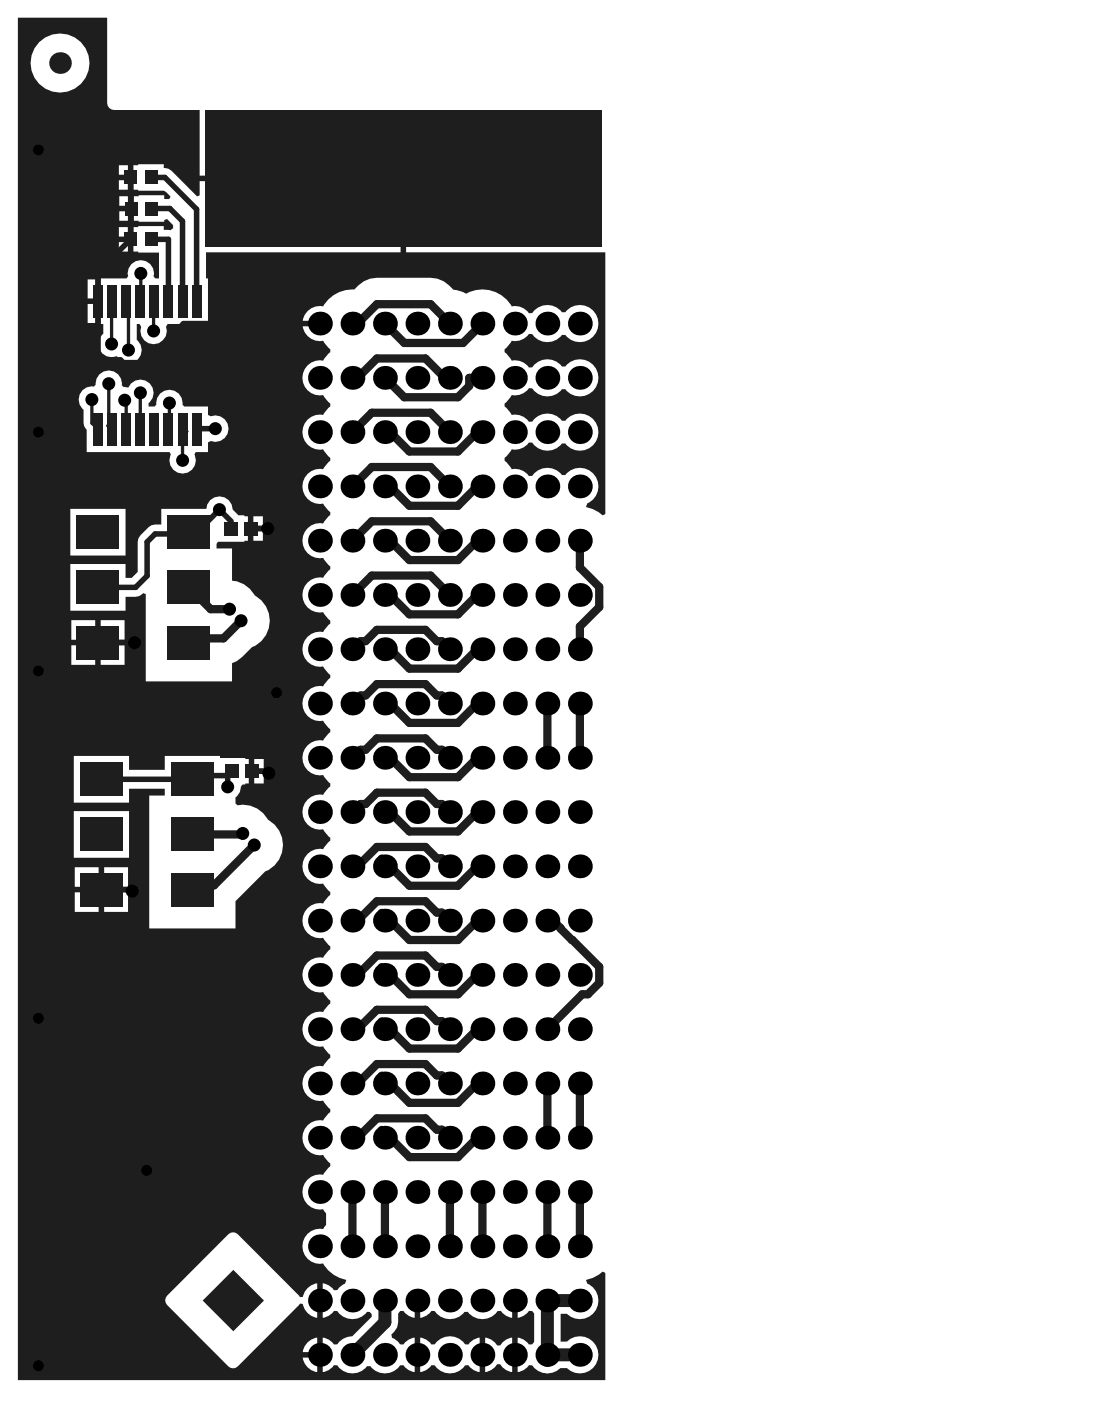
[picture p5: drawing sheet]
<svg xmlns="http://www.w3.org/2000/svg" width="171mm" height="215mm" viewBox="0 0 171 215" stroke-linecap="round" stroke-linejoin="round" font-family="sans-serif">
<path d="M2.7 2.7h13.7v13.1a1.08 1.08 0 0 0 1.1 1.1h13.1v10h31.3v.5h.4v11.3h30.6v40.1l-.5 .2-.5-.4-.9-.5-1.1-.3 .2-.6 .3-.1a2.84 2.84 0 0 0 .7-4.4 2.84 2.84 0 0 0-4.4 .1h-.5l-.2-.2a2.82 2.82 0 0 0-4.3 .4h-.6a2.55 2.55 0 0 0-2.6-1l-1.1-1.4v-.4l1.1-1.3 .5 .1a2.68 2.68 0 0 0 2.2-1.1h.5l.3 .4a2.81 2.81 0 0 0 4.2-.3h.5l.2 .3a2.84 2.84 0 0 0 4.1-.1 2.84 2.84 0 0 0-.2-4.1 2.84 2.84 0 0 0-4.1 .4h-.5l-.2-.3a2.82 2.82 0 0 0-4.3 .5h-.6a2.55 2.55 0 0 0-2.6-1.1l-1.1-1.3v-.4l1.1-1.3h.5a2.68 2.68 0 0 0 2.2-1.1l.5 .1 .3 .4a2.81 2.81 0 0 0 4.2-.3h.5l.2 .3a2.84 2.84 0 0 0 4.1-.1 2.84 2.84 0 0 0-.2-4.1 2.84 2.84 0 0 0-4.1 .4h-.5l-.2-.3a2.82 2.82 0 0 0-4.3 .4h-.6a2.55 2.55 0 0 0-2.6-1l-1.1-1.3v-.4l1.1-1.3h.5a2.68 2.68 0 0 0 2.2-1.1h.5l.3 .4a2.81 2.81 0 0 0 4.2-.2h.5l.2 .2a2.84 2.84 0 0 0 4.1 0 2.84 2.84 0 0 0-.2-4.1 2.84 2.84 0 0 0-4.1 .4h-.5l-.2-.3a2.82 2.82 0 0 0-4.3 .4h-.6a2.55 2.55 0 0 0-2.6-1 5.1 5.1 0 0 0-7-2l-.5-.2-1.4-.4-1.5-1.3-1-.4-1-.1h-8.3a4.5 4.5 0 0 0-3.5 1.8 5.1 5.1 0 0 0-4.7 2.6 2.68 2.68 0 0 0-3.2 2.6 2.68 2.68 0 0 0 3.2 2.7l1.1 1.3v.4l-1.1 1.3-.5-.1a2.69 2.69 0 0 0-2.7 3 2.69 2.69 0 0 0 3.2 2.4l1.1 1.3v.4l-1.1 1.3h-.5a2.69 2.69 0 0 0-2.7 2.9 2.69 2.69 0 0 0 3.2 2.4l1.1 1.3v.4l-1.1 1.4-.5-.1a2.69 2.69 0 0 0-2.7 2.9 2.69 2.69 0 0 0 3.2 2.4l1.1 1.3v.5l-1.1 1.3-.5-.1a2.69 2.69 0 0 0-2.7 2.9 2.69 2.69 0 0 0 3.2 2.4l1.1 1.4v.4l-1.1 1.3-.5-.1a2.69 2.69 0 0 0-2.7 3 2.69 2.69 0 0 0 3.2 2.4l1.1 1.3v.4l-1.1 1.3h-.5a2.69 2.69 0 0 0-2.7 2.9 2.69 2.69 0 0 0 3.2 2.4l1.1 1.3v.4l-1.1 1.3h-.5a2.69 2.69 0 0 0-2.7 2.9 2.69 2.69 0 0 0 3.2 2.4l1.1 1.3v.5l-1.1 1.3-.5-.1a2.69 2.69 0 0 0-2.7 2.9 2.69 2.69 0 0 0 3.2 2.4l1.1 1.4v.4l-1.1 1.3-.5-.1a2.69 2.69 0 0 0-2.7 3 2.69 2.69 0 0 0 3.2 2.4l1.1 1.3v.4l-1.1 1.3h-.5a2.69 2.69 0 0 0-2.7 2.9 2.69 2.69 0 0 0 3.2 2.4l1.1 1.3v.4l-1.1 1.3h-.5a2.69 2.69 0 0 0-2.7 2.9 2.69 2.69 0 0 0 3.2 2.4l1.1 1.3v.4l-1.1 1.4-.5-.1a2.69 2.69 0 0 0-2.7 2.9 2.69 2.69 0 0 0 3.2 2.4l1.1 1.4v.4l-1.1 1.3-.5-.1a2.69 2.69 0 0 0-2.7 3 2.69 2.69 0 0 0 3.2 2.4l1.1 1.3v.4l-1.1 1.3-.5-.1a2.69 2.69 0 0 0-2.7 3 2.69 2.69 0 0 0 3.2 2.4l1.1 1.3v.4l-1.1 1.3h-.5a2.69 2.69 0 0 0-2.7 2.9 2.69 2.69 0 0 0 3.2 2.4l1.1 1.3v.4l-1.1 1.4-.5-.1a2.69 2.69 0 0 0-2.7 2.9 2.69 2.69 0 0 0 3.2 2.4l.4 .7v1.7l-.4 .7-.5-.1a2.69 2.69 0 0 0-2.7 3 2.69 2.69 0 0 0 3.2 2.4 5.4 5.4 0 0 0 3.5 2.5l-.2 .6-.8 .5-.4 .4h-.5a2.42 2.42 0 0 0-1.7-1v5.3a2.53 2.53 0 0 0 1.8-1.1l.4 .1 .4 .4a2.81 2.81 0 0 0 4.2-.3h.4l.3 .3v.4l-3 3a2.74 2.74 0 0 0-2.3 1.2l-.5 .1a2.42 2.42 0 0 0-1.7-1.1v5.3a2.53 2.53 0 0 0 1.8-1.1l.4 .1 .4 .4a2.81 2.81 0 0 0 4.2-.3h.5l.2 .3a2.82 2.82 0 0 0 4.4-.4h.5a2.42 2.42 0 0 0 1.7 1v-5.3a2.53 2.53 0 0 0-1.7 1.1l-.5-.1-.3-.4-1-.5-.1-.5 .9-1.2 .2-.7v-1.4l.3-.3 .5-.1a2.42 2.42 0 0 0 1.7 1.1v-2.7h.9v2.7l.2-.1a2.65 2.65 0 0 0 1.5-1l.5 .1 .3 .4a2.81 2.81 0 0 0 4.2-.3h.6l.2 .3a2.82 2.82 0 0 0 4.3-.4l.5-.1a2.42 2.42 0 0 0 1.8 1.1v-2.7h.8v2.7l.3-.1a2.64 2.64 0 0 0 1.5-1l.5 .1 .2 .3v4.4l-.2 .3-.6 .1a2.42 2.42 0 0 0-1.7-1.1v5.3a2.53 2.53 0 0 0 1.8-1.1l.5 .1 .3 .4a2.79 2.79 0 0 0 4 0h1l.5 .4a2.85 2.85 0 0 0 3.8-.8 2.85 2.85 0 0 0-.5-3.8 2.85 2.85 0 0 0-3.8 .1h-1v-4.2h1l.5 .4a2.84 2.84 0 0 0 4-1.2 2.84 2.84 0 0 0-1.4-3.8l-.2-.6a4.9 4.9 0 0 0 2.5-1.3l.5 .2v16.4h-90.2zM4.7 9.7a4.5 4.5 0 0 0 9 0 4.5 4.5 0 0 0-9 0zM18.2 25.3v1.5h1.4v-1.5zM18.2 27.6v1.5h1.4v-1.5zM20.5 25.3v3.8h.7v.1h3.9l1 .9-.1 .4h-.8v-.6h-3.9v.2h-.8v3.8h.8v.1h3.9v-.2l.4-.2 1 .9v.5l-.5 .3h-1v-.6h-3.9v.1h-.7v3.8h.7v.1h3.2v4h-.6l-.3-.3a2 2 0 0 0-1.9-2.5 2 2 0 0 0-1.9 2.5l-.3 .3h-3.9v7h.3v1.5a2.01 2.01 0 0 0-.4 2.6 2.01 2.01 0 0 0 2.5 .8 2.01 2.01 0 0 0 3.1 .7 2.01 2.01 0 0 0 0-3.2v-2.4h.4l.3 .4a2.02 2.02 0 0 0 1.9 2.7 2.02 2.02 0 0 0 1.9-2.7l.2-.4h6.2v-7h-.3v-4h29.9v-10.9h-30.9v2.2l-.4 .1-3.9-3.9-.5-.3-.7-.1v-.6h-3.9v.1zM18.3 30.1v1.5h1.4v-1.5zM18.3 32.4v1.5h1.4v-1.5zM18.2 34.8v1.5h1.4v-1.5zM18.2 37.1v1.5h1.4v-1.5zM13.4 42.8v3h1.2v-3zM13.4 46.6v2.9h1.2v-2.9zM12.7 59.8a2 2 0 0 0 .1 3v2.1l.1 .5 .4 .5v3.4h12.7l.2 .4a2.02 2.02 0 0 0 1.8 2.9 2.02 2.02 0 0 0 1.8-2.9l.2-.4h1.9v-1.5l.4-.2a2.03 2.03 0 0 0 2.8-1.9 2.03 2.03 0 0 0-2.8-1.9l-.4-.2v-1.3h-3.7l-.2-.3a2.01 2.01 0 0 0-2-2.2 2.01 2.01 0 0 0-2 2.2l-.3 .3h-.9v-.5a2.02 2.02 0 0 0 0-3.2 2.02 2.02 0 0 0-3.1 .8h-.7l-.3-.3a2.01 2.01 0 0 0-2-2.3 2.01 2.01 0 0 0-2 2.2l-.3 .3-.3-.1-.8 .2zM38.9 79.2v1.4h1.4v-1.4zM38.9 81.5v1.4h1.4v-1.4zM10.8 78v7.2h8.5v-7.2zM10.8 86.5v7.2h8.5v-2.2h1.5l.6-.1 .6-.4 .4 .1v13.4h13.2v-2.8l.7-.3 .8-.6 1.6-1.6a4.4 4.4 0 0 0 2.7-3.9 4.4 4.4 0 0 0-2.4-4.1 4.3 4.3 0 0 0-3.4-2.2v-4.9h-2.4v-.7l.2-.3h4.1v-.2h.5v-3.7h-.5v-.2h-1l-.8-.9a2.02 2.02 0 0 0-2-2 2.02 2.02 0 0 0-2 1.9h-7v2.4h-.9a3.7 3.7 0 0 0-2.7 2.7v4.6l-.9 .9h-.9v-2.1zM15.4 95.1v3h3.7v-3zM10.9 95.1v3h3.7v-3zM15.4 99v3h3.7v-3zM10.9 99v3h3.7v-3zM39 116.4v1.4h1.5v-1.4zM11.3 115.9v7.2h8.5v-2.1h5.5v1h-2.4v20.4h13.2v-4.2l4.6-4.6a4.4 4.4 0 0 0 2.7-3.9 4.4 4.4 0 0 0-2.3-4.1 4.3 4.3 0 0 0-4.7-2.1l-.3-.3v-.9a1.87 1.87 0 0 0 .9-1.7l.2-.3h.4v-.2h.6v-3.7h-.6v-.2h-3.9v-.3h-8.4v2.2h-5.5v-2.2zM39 118.7v1.4h1.5v-1.4zM11.3 124.4v7.1h8.5v-7.1zM16 133v3h3.6v-3zM11.5 133v3h3.6v-3zM16 136.8v3h3.6v-3zM11.5 136.8v3h3.6v-3zM35 189.3l-9.4 9.4a1.02 1.02 0 0 0 0 1.4l9.4 9.4a1.01 1.01 0 0 0 1.5 0l9.5-9.6 .5 .1a2.59 2.59 0 0 0 2.2 2.1v-5.3a2.66 2.66 0 0 0-2.3 2.1h-.4l-9.5-9.6a1.01 1.01 0 0 0-1.5 0zM64.5 205.1v5.3a2.53 2.53 0 0 0 1.7-1.1l.5 .1a2.8 2.8 0 0 0 4.6 0l.5-.1a2.57 2.57 0 0 0 1.8 1.1v-5.3a2.53 2.53 0 0 0-1.8 1.1l-.5-.1a2.8 2.8 0 0 0-4.6 0l-.5 .1a2.57 2.57 0 0 0-1.7-1.1zM74.4 205.1v5.3a2.88 2.88 0 0 0 2-1.2h.2a3.4 3.4 0 0 0 2 1.2v-5.3a2.48 2.48 0 0 0-1.9 1.2h-.3a3.4 3.4 0 0 0-2-1.2zM47.2 205.9l-.4 .5-.4 .9h2.3v-2.2l-1 .3zM46.4 208.2a2.58 2.58 0 0 0 2.3 2.2v-2.2z" fill="#1e1e1e"/>
<path d="M20 36.7l-5 5v4.5M23.2 36.7h2.6v9.5M23.2 27.2h2.1M23.2 32h2.9M30.2 32.1v14.1M15 55.1l3.5 .1 .4 .4M33 65.7h-2.7l-.1 .1M23.8 81.9l-1.2 1.2v5.2M29 81.6h1.2M34.9 118.9v1.8M15.6 136.4h4.4l.3 .2" fill="none" stroke="#1e1e1e" stroke-width=".84"/>
<path d="M16.7 58.8v6.4l-.2 .1 .7 .5M17.2 46.2l-.1 .1v6.4M19.4 46.2l.3 .3v7.2M21.6 41.9v4.2l-.1 .1M23.7 46.2l-.1 .1v4.5M19.1 61.4v-.2l.3-.2v4.8M21.5 60.2v5.6M26 61.8v3.9l-.2 .1M28 65.8l.3 .4h.4l-.7 .6v3.8" fill="none" stroke="#1e1e1e" stroke-width=".51"/>
<g fill="none" stroke="#1e1e1e" stroke-width="1.3">
<path d="M74 57.9h-2v1.3l-1.7 1.7M74 49.6l-3 3M59.8 66.2l-.7 .1M59.8 74.5l-.7 .1M74 74.6h.1M74 66.3h.1M74 66.3v-.8l-3.7 3.7M74 74.6v-.8l-3.7 3.8M29 90.1l3.3 3.3M29.6 97.9l-.6 .6M57.8 96.6l-1.7 1.7M59.8 82.9h-.7"/>
<path d="M59.8 91.2h-.7M59.8 99.5l-.7 .1M65.3 96.6l1.7 1.7M74 99.6h.1M74 82.9h.1M74 82.1v.8M74 91.2v-.8l-3.7 3.8M74 99.6v-.8l-3.7 3.7M74 91.2h.1M57.8 113.2l-1.7 1.8M57.8 104.9l-1.7 1.8M59.8 107.8l-.7 .1"/>
<path d="M59.8 116.1l-.7 .1M65.3 113.2l1.7 1.8M65.3 104.9l1.7 1.8M74 116.2h.1M74 107.9h.1M74 107.9v-.8l-3.7 3.8M74 116.2v-.8l-3.7 3.8M32.8 135.8h-2.7l-.6 .6M37.2 127.8l-.1 .2M57.8 121.6l-1.7 1.7M58.6 131.7l.7 .7v-.1M58.6 140l.7 .7v-.1"/>
<path d="M59.8 124.5h-.7M65.3 129.9l1.7 1.7M65.3 121.6l1.7 1.7M65.3 138.2l1.7 1.7M74 124.5h.1M74 124.5v-.8l-3.7 3.8M74 132.1v.8M58.6 148.3l.7 .7v-.1M58.6 156.6l.7 .7v-.1M65.3 154.9l1.7 1.7M65.3 146.5l1.7 1.8M74 141.2v-.8l-3.7 3.7"/>
<path d="M74 149.5v-.8l-3.7 3.8M74 157.8v-.8l-3.7 3.8M84 141.2h.8l3 2.9M91.9 148.3v2.4M58.6 164.9l.7 .7M58.6 173.3l.7 .7v-.1M65.3 163.2l1.7 1.7M65.3 171.5l1.7 1.7M74 166.1v-.7l-3.7 3.7M74 174.5v-.8l-3.7 3.7"/>
</g>
<path d="M59.1 199.4v3.4" fill="none" stroke="#1e1e1e" stroke-width="2"/>
<circle cx="84" cy="199.4" r=".99" fill="#1e1e1e"/>
<path d="M89 199.4h-5v9.2l.8-.8h4.2M59.1 202.8l-5 5" fill="none" stroke="#1e1e1e" stroke-width="2"/>
<g fill="none" stroke="#1e1e1e" stroke-width="1.3">
<path d="M54.1 57.9h.8l2.9-2.9h7.5l2.9 2.9h.8M55.3 49.2l2.5-2.6h8.3l2.5 2.6v.8M59.1 57.9l2.9 3h8.3M59.1 49.6l2.9 3h9M54.1 66.3l2.9-3h9.1l2.9 3M54.1 74.6l2.9-3h9.1l2.9 3M59.8 74.5l3 3.1h7.5M59.8 66.2l3 3h7.5M32.3 93.4h2.9M37 95.2l-2.7 2.7h-4.7M54.1 91.2l2.9-2.9h9.1l2.9 2.9M54.1 82.9l2.9-3h9.1l2.9 3"/>
<path d="M56.1 98.3h-.8l-1.2 1.3M57.8 96.6h7.5M59.8 99.5l3 3h7.5M59.8 91.2l3 3h7.5M67 98.3h.8l1.2 1.3M74 82.1l-3.7 3.8h-7.5l-3-3M89 82.9v4.1l2.9 3v3.1l-2.9 3v3.5M56.1 115h-.8l-1.2 1.2M56.1 106.7h-.8l-1.2 1.2M57.8 113.2h7.5M57.8 104.9h7.5M59.8 107.8l3 3.1h7.5"/>
<path d="M59.8 116.1l3 3.1h7.5M67 115h.8l1.2 1.2M67 106.7h.8l1.2 1.2M84 107.9v8.3M89 107.9v8.3M29.5 128h7.6M39 129.6l-6.2 6.2M56.1 123.3h-.8l-1.2 1.2M57.8 121.6h7.5M59.8 124.5l3 3h7.5M65.3 138.2h-7.5l-2.6 2.7M65.3 129.9h-7.5l-2.6 2.6"/>
<path d="M67 139.9h.8l1.2 1.3M67 131.6h.8l1.2 1.3M67 123.3h.8l1.2 1.2M74 132.1l-3.7 3.7h-7.5l-3.5-3.5M59.3 148.9l3.5 3.6h7.5M59.3 157.2l3.5 3.6h7.5M59.3 140.6l3.5 3.5h7.5M65.3 154.9h-7.5l-2.6 2.6M65.3 146.5h-7.5l-2.6 2.7M67 156.6h.8l1.2 1.2M67 148.3h.8l1.2 1.2M87.8 144.1l4.1 4.2"/>
<path d="M91.9 150.7l-1.7 1.8h-.9l-5.3 5.3M59.3 173.9l3.5 3.5h7.5M59.3 165.6l3.5 3.5h7.5M65.3 171.5h-7.5l-2.6 2.7M65.3 163.2h-7.5l-2.6 2.6M67 164.9h.8l1.2 1.2M67 173.2h.8l1.2 1.3M84 166.1v8.4M89 166.1v8.4M54.1 182.8v8.3M59.1 182.8v8.3M69 182.8v8.3"/>
<path d="M74 182.8v8.3M84 182.8v8.3M89 182.8v8.3"/>
</g>
<g fill="none" stroke="#1e1e1e" stroke-width=".84">
<path d="M20 27.2v9.5M25.3 27.2l4.9 4.9M26.1 32l1.9 1.9v12.3M15 46.2v8.9M49.1 49.6h-20.9l-6 6h-3.3M35.5 79.9l-1.8-1.7-3.5 3.4M15 98.5l5.6 .1M22.6 88.3l-1.8 1.8h-5.8M23.8 81.9h5.2M38.5 81h2.6M15.6 119.5h13.9M30.1 118.9h4.8"/>
<path d="M38.6 118.3h2.3l.3 .3h.5"/>
</g>
<path d="M14.1 61.3v3.6l.9 .9" fill="none" stroke="#1e1e1e" stroke-width=".51"/>
<g fill="#000">
<circle cx="5.9" cy="23" r=".83"/>
<circle cx="40.3" cy="27.4" r="6.5"/>
<circle cx="61.9" cy="27.4" r="10"/>
<circle cx="75.7" cy="36.3" r=".83"/>
<circle cx="83.4" cy="27.4" r="6.5"/>
<circle cx="16.7" cy="58.8" r="1"/>
<circle cx="17.1" cy="52.7" r="1"/>
<circle cx="19.7" cy="53.7" r="1"/>
<circle cx="21.6" cy="41.9" r="1"/>
<circle cx="23.6" cy="50.8" r="1"/>
<circle cx="49.1" cy="57.9" r="1.83"/>
<circle cx="49.1" cy="49.6" r="1.83"/>
<circle cx="54.1" cy="57.9" r="1.83"/>
<circle cx="54.1" cy="49.6" r="1.83"/>
<circle cx="59.1" cy="57.9" r="1.83"/>
<circle cx="59.1" cy="49.6" r="1.83"/>
<circle cx="64" cy="57.9" r="1.83"/>
<circle cx="64" cy="49.6" r="1.83"/>
<circle cx="69" cy="49.6" r="1.83"/>
<circle cx="69" cy="57.9" r="1.83"/>
<circle cx="74" cy="49.6" r="1.83"/>
<circle cx="74" cy="57.9" r="1.83"/>
<circle cx="79" cy="49.6" r="1.83"/>
<circle cx="79" cy="57.9" r="1.83"/>
<circle cx="84" cy="49.6" r="1.83"/>
<circle cx="84" cy="57.9" r="1.83"/>
<circle cx="89" cy="57.9" r="1.83"/>
<circle cx="89" cy="49.6" r="1.83"/>
<circle cx="5.9" cy="66.3" r=".83"/>
<circle cx="14.1" cy="61.3" r="1"/>
<circle cx="19.1" cy="61.4" r="1"/>
<circle cx="21.5" cy="60.2" r="1"/>
<circle cx="26" cy="61.8" r="1"/>
<circle cx="28" cy="70.6" r="1"/>
<circle cx="33" cy="65.7" r="1"/>
<circle cx="33.7" cy="78.2" r="1"/>
<circle cx="49.1" cy="74.6" r="1.83"/>
<circle cx="49.1" cy="66.3" r="1.83"/>
<circle cx="54.1" cy="66.3" r="1.83"/>
<circle cx="54.1" cy="74.6" r="1.83"/>
<circle cx="59.1" cy="66.3" r="1.83"/>
<circle cx="59.1" cy="74.6" r="1.83"/>
<circle cx="64" cy="74.6" r="1.83"/>
<circle cx="64" cy="66.3" r="1.83"/>
<circle cx="69" cy="66.3" r="1.83"/>
<circle cx="69" cy="74.6" r="1.83"/>
<circle cx="74" cy="74.6" r="1.83"/>
<circle cx="74" cy="66.3" r="1.83"/>
<circle cx="79" cy="66.3" r="1.83"/>
<circle cx="79" cy="74.6" r="1.83"/>
<circle cx="84" cy="66.3" r="1.83"/>
<circle cx="84" cy="74.6" r="1.83"/>
<circle cx="89" cy="66.3" r="1.83"/>
<circle cx="89" cy="74.6" r="1.83"/>
<circle cx="20.6" cy="98.6" r="1"/>
<circle cx="35.2" cy="93.4" r="1"/>
<circle cx="37" cy="95.2" r="1"/>
<circle cx="41.1" cy="81" r="1"/>
<circle cx="49.1" cy="99.6" r="1.83"/>
<circle cx="49.1" cy="82.9" r="1.83"/>
<circle cx="49.1" cy="91.2" r="1.83"/>
<circle cx="54.1" cy="82.9" r="1.83"/>
<circle cx="54.1" cy="91.2" r="1.83"/>
<circle cx="54.1" cy="99.6" r="1.83"/>
<circle cx="59.1" cy="91.2" r="1.83"/>
<circle cx="59.1" cy="99.6" r="1.83"/>
<circle cx="59.1" cy="82.9" r="1.83"/>
<circle cx="64" cy="91.2" r="1.83"/>
<circle cx="64" cy="99.6" r="1.83"/>
<circle cx="64" cy="82.9" r="1.83"/>
<circle cx="69" cy="91.2" r="1.83"/>
<circle cx="69" cy="99.6" r="1.83"/>
<circle cx="69" cy="82.9" r="1.83"/>
<circle cx="74" cy="91.2" r="1.83"/>
<circle cx="74" cy="99.6" r="1.83"/>
<circle cx="74" cy="82.9" r="1.83"/>
<circle cx="79" cy="91.2" r="1.83"/>
<circle cx="79" cy="99.6" r="1.83"/>
<circle cx="79" cy="82.9" r="1.83"/>
<circle cx="84" cy="91.2" r="1.83"/>
<circle cx="84" cy="99.6" r="1.83"/>
<circle cx="84" cy="82.9" r="1.83"/>
<circle cx="89" cy="91.2" r="1.83"/>
<circle cx="89" cy="99.6" r="1.83"/>
<circle cx="89" cy="82.9" r="1.83"/>
<circle cx="5.9" cy="102.9" r=".83"/>
<circle cx="41.2" cy="118.6" r="1"/>
<circle cx="42.4" cy="106.2" r=".83"/>
<circle cx="49.1" cy="116.2" r="1.83"/>
<circle cx="49.1" cy="107.9" r="1.83"/>
<circle cx="54.1" cy="107.9" r="1.83"/>
<circle cx="54.1" cy="116.2" r="1.83"/>
<circle cx="59.1" cy="116.2" r="1.83"/>
<circle cx="59.1" cy="107.9" r="1.83"/>
<circle cx="64" cy="116.2" r="1.83"/>
<circle cx="64" cy="107.9" r="1.83"/>
<circle cx="69" cy="116.2" r="1.83"/>
<circle cx="69" cy="107.9" r="1.83"/>
<circle cx="74" cy="116.2" r="1.83"/>
<circle cx="74" cy="107.9" r="1.83"/>
<circle cx="79" cy="116.2" r="1.83"/>
<circle cx="79" cy="107.9" r="1.83"/>
<circle cx="84" cy="116.2" r="1.83"/>
<circle cx="84" cy="107.9" r="1.83"/>
<circle cx="89" cy="116.2" r="1.83"/>
<circle cx="89" cy="107.9" r="1.83"/>
<circle cx="20.3" cy="136.6" r="1"/>
<circle cx="34.9" cy="120.7" r="1"/>
<circle cx="37.2" cy="127.8" r="1"/>
<circle cx="39" cy="129.6" r="1"/>
<circle cx="49.1" cy="124.5" r="1.83"/>
<circle cx="49.1" cy="132.9" r="1.83"/>
<circle cx="54.1" cy="132.9" r="1.83"/>
<circle cx="54.1" cy="124.5" r="1.83"/>
<circle cx="59.1" cy="124.5" r="1.83"/>
<circle cx="59.1" cy="132.9" r="1.83"/>
<circle cx="64" cy="124.5" r="1.83"/>
<circle cx="64" cy="132.9" r="1.83"/>
<circle cx="69" cy="124.5" r="1.83"/>
<circle cx="69" cy="132.9" r="1.83"/>
<circle cx="74" cy="124.5" r="1.83"/>
<circle cx="74" cy="132.9" r="1.83"/>
<circle cx="79" cy="124.5" r="1.83"/>
<circle cx="79" cy="132.9" r="1.83"/>
<circle cx="84" cy="124.5" r="1.83"/>
<circle cx="84" cy="132.9" r="1.83"/>
<circle cx="89" cy="124.5" r="1.83"/>
<circle cx="89" cy="132.9" r="1.83"/>
<circle cx="5.9" cy="156.2" r=".83"/>
<circle cx="49.1" cy="157.8" r="1.83"/>
<circle cx="49.1" cy="149.5" r="1.83"/>
<circle cx="49.1" cy="141.2" r="1.83"/>
<circle cx="54.1" cy="141.2" r="1.83"/>
<circle cx="54.1" cy="157.8" r="1.83"/>
<circle cx="54.1" cy="149.5" r="1.83"/>
<circle cx="59.1" cy="157.8" r="1.83"/>
<circle cx="59.1" cy="141.2" r="1.83"/>
<circle cx="59.1" cy="149.5" r="1.83"/>
<circle cx="64" cy="149.5" r="1.83"/>
<circle cx="64" cy="157.8" r="1.83"/>
<circle cx="64" cy="141.2" r="1.83"/>
<circle cx="69" cy="157.8" r="1.83"/>
<circle cx="69" cy="149.5" r="1.83"/>
<circle cx="69" cy="141.2" r="1.83"/>
<circle cx="74" cy="157.8" r="1.83"/>
<circle cx="74" cy="149.5" r="1.83"/>
<circle cx="74" cy="141.2" r="1.83"/>
<circle cx="79" cy="149.5" r="1.83"/>
<circle cx="79" cy="141.2" r="1.83"/>
<circle cx="79" cy="157.8" r="1.83"/>
<circle cx="84" cy="149.5" r="1.83"/>
<circle cx="84" cy="141.2" r="1.83"/>
<circle cx="84" cy="157.8" r="1.83"/>
<circle cx="89" cy="149.5" r="1.83"/>
<circle cx="89" cy="157.8" r="1.83"/>
<circle cx="89" cy="141.2" r="1.83"/>
<circle cx="22.5" cy="179.5" r=".83"/>
<circle cx="49.1" cy="166.1" r="1.83"/>
<circle cx="49.1" cy="174.5" r="1.83"/>
<circle cx="54.1" cy="166.1" r="1.83"/>
<circle cx="54.1" cy="174.5" r="1.83"/>
<circle cx="59.1" cy="174.5" r="1.83"/>
<circle cx="59.1" cy="166.1" r="1.83"/>
<circle cx="64" cy="166.1" r="1.83"/>
<circle cx="64" cy="174.5" r="1.83"/>
<circle cx="69" cy="174.5" r="1.83"/>
<circle cx="69" cy="166.1" r="1.83"/>
<circle cx="74" cy="174.5" r="1.83"/>
<circle cx="74" cy="166.1" r="1.83"/>
<circle cx="79" cy="166.1" r="1.83"/>
<circle cx="79" cy="174.5" r="1.83"/>
<circle cx="84" cy="166.1" r="1.83"/>
<circle cx="84" cy="174.5" r="1.83"/>
<circle cx="89" cy="174.5" r="1.83"/>
<circle cx="89" cy="166.1" r="1.83"/>
<circle cx="49.1" cy="199.4" r="1.83"/>
<circle cx="49.1" cy="191.1" r="1.83"/>
<circle cx="49.1" cy="182.8" r="1.83"/>
<circle cx="54.1" cy="199.4" r="1.83"/>
<circle cx="54.1" cy="191.1" r="1.83"/>
<circle cx="54.1" cy="182.8" r="1.83"/>
<circle cx="59.1" cy="199.4" r="1.83"/>
<circle cx="59.1" cy="191.1" r="1.83"/>
<circle cx="59.1" cy="182.8" r="1.83"/>
<circle cx="64" cy="199.4" r="1.83"/>
<circle cx="64" cy="191.1" r="1.83"/>
<circle cx="64" cy="182.8" r="1.83"/>
<circle cx="69" cy="199.4" r="1.83"/>
<circle cx="69" cy="191.1" r="1.83"/>
<circle cx="69" cy="182.8" r="1.83"/>
<circle cx="74" cy="199.4" r="1.83"/>
<circle cx="74" cy="191.1" r="1.83"/>
<circle cx="74" cy="182.8" r="1.83"/>
<circle cx="79" cy="199.4" r="1.83"/>
<circle cx="79" cy="191.1" r="1.83"/>
<circle cx="79" cy="182.8" r="1.83"/>
<circle cx="84" cy="199.4" r="1.83"/>
<circle cx="84" cy="182.8" r="1.83"/>
<circle cx="84" cy="191.1" r="1.83"/>
<circle cx="89" cy="199.4" r="1.83"/>
<circle cx="89" cy="191.1" r="1.83"/>
<circle cx="89" cy="182.8" r="1.83"/>
<circle cx="5.9" cy="209.4" r=".83"/>
<circle cx="35.8" cy="202.8" r=".83"/>
<circle cx="49.1" cy="207.8" r="1.83"/>
<circle cx="54.1" cy="207.8" r="1.83"/>
<circle cx="59.1" cy="207.8" r="1.83"/>
<circle cx="64" cy="207.8" r="1.83"/>
<circle cx="69" cy="207.8" r="1.83"/>
<circle cx="74" cy="207.8" r="1.83"/>
<circle cx="79" cy="207.8" r="1.83"/>
<circle cx="84" cy="207.8" r="1.83"/>
<circle cx="89" cy="207.8" r="1.83"/>
</g>
<g fill="#1e1e1e">
<path d="M22.2 26.2h1.9v2h-1.9z" fill-rule="evenodd"/>
<path d="M37.4 80h2.1v2.1h-2.1z" fill-rule="evenodd"/>
<path d="M18.6 63.3h1.5v5h-1.5z" fill-rule="evenodd"/>
<path d="M16.5 63.3h1.4v5h-1.4z" fill-rule="evenodd"/>
<path d="M16.5 43.7h1.4v5h-1.4z" fill-rule="evenodd"/>
<path d="M18.6 43.7h1.5v5h-1.5z" fill-rule="evenodd"/>
<path d="M25.1 63.3h1.5v5h-1.5z" fill-rule="evenodd"/>
<path d="M22.9 63.3h1.5v5h-1.5z" fill-rule="evenodd"/>
<path d="M22.3 30.9h1.9v2.1h-1.9z" fill-rule="evenodd"/>
<path d="M22.9 43.7h1.5v5h-1.5z" fill-rule="evenodd"/>
<path d="M25.1 43.7h1.5v5h-1.5z" fill-rule="evenodd"/>
<path d="M22.2 35.7h1.9v2h-1.9z" fill-rule="evenodd"/>
<path d="M29.4 63.3h1.5v5h-1.5z" fill-rule="evenodd"/>
<path d="M29.4 43.7h1.5v5h-1.5z" fill-rule="evenodd"/>
<path d="M37.6 117.2h2v2.1h-2z" fill-rule="evenodd"/>
<path d="M11.8 79h6.5v5.2h-6.5z" fill-rule="evenodd"/>
<path d="M19.1 26.2h1.9v2h-1.9z" fill-rule="evenodd"/>
<path d="M25.7 79h6.5v5.2h-6.5z" fill-rule="evenodd"/>
<path d="M34.4 80h2.1v2.1h-2.1z" fill-rule="evenodd"/>
<path d="M12.3 116.9h6.5v5.2h-6.5z" fill-rule="evenodd"/>
<path d="M12.3 125.4h6.5v5.1h-6.5z" fill-rule="evenodd"/>
<path d="M11.8 95.9h6.5v5.2h-6.5z" fill-rule="evenodd"/>
<path d="M11.8 87.5h6.5v5.2h-6.5z" fill-rule="evenodd"/>
<path d="M20.8 63.3h1.5v5h-1.5z" fill-rule="evenodd"/>
<path d="M14.3 63.3h1.5v5h-1.5z" fill-rule="evenodd"/>
<path d="M19.1 30.9h2v2.1h-2z" fill-rule="evenodd"/>
<path d="M14.3 43.7h1.5v5h-1.5z" fill-rule="evenodd"/>
<path d="M20.8 43.7h1.5v5h-1.5z" fill-rule="evenodd"/>
<path d="M19.1 35.7h1.9v2h-1.9z" fill-rule="evenodd"/>
<path d="M35.8 194.7l4.7 4.7-4.7 4.7-4.7-4.7z" fill-rule="evenodd"/>
<path d="M34.6 117.2h2v2.1h-2z" fill-rule="evenodd"/>
<path d="M26.3 125.4h6.5v5.1h-6.5z" fill-rule="evenodd"/>
<path d="M26.3 116.9h6.5v5.2h-6.5z" fill-rule="evenodd"/>
<path d="M25.7 95.9h6.5v5.2h-6.5z" fill-rule="evenodd"/>
<path d="M25.7 87.5h6.5v5.2h-6.5z" fill-rule="evenodd"/>
<path d="M27.3 63.3h1.4v5h-1.4z" fill-rule="evenodd"/>
<path d="M27.3 43.7h1.4v5h-1.4z" fill-rule="evenodd"/>
<path d="M12.3 133.8h6.5v5.2h-6.5z" fill-rule="evenodd"/>
<path d="M26.3 133.8h6.5v5.2h-6.5z" fill-rule="evenodd"/>
<path d="M31.5 16.9h60.8v20.9h-60.8z" fill-rule="evenodd"/>
</g>
<circle cx="9.2" cy="9.7" r="1.66" fill="#1e1e1e"/>
</svg>
